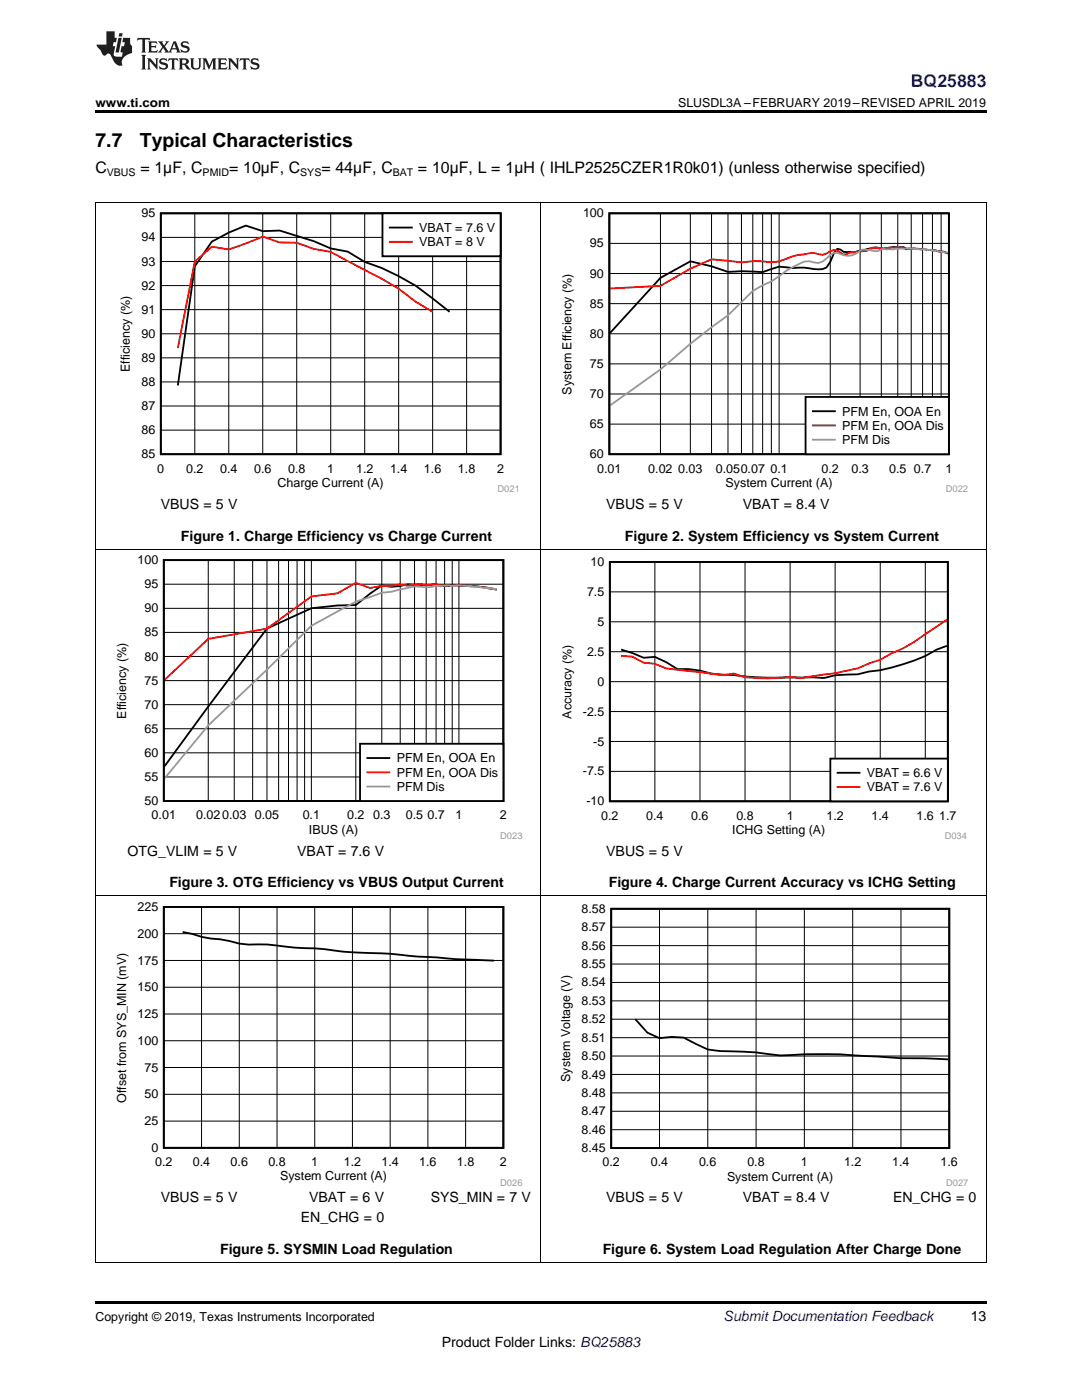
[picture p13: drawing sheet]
<svg xmlns="http://www.w3.org/2000/svg" width="216mm" height="279mm" viewBox="0 0 216 279" stroke-linecap="round" stroke-linejoin="round" font-family="sans-serif">
<defs><g id="words">
<g font-size="3.9">
<text x="19" y="29.3">7.7</text>
<text x="27.9" y="29.3">Typical Characteristics</text>
</g>
<text font-size="3.5" fill="#00f" x="181.8" y="17.3">BQ25883</text>
<g font-size="3.2">
<text x="19" y="34.4">C</text>
<text x="28" y="34.4">= 1µF, C</text>
<text x="45.7" y="34.4">= 10µF, C</text>
<text x="64.1" y="34.4">= 44µF, C</text>
<text x="83.4" y="34.4">= 10µF, L = 1µH ( IHLP2525CZER1R0k01) (unless otherwise specified)</text>
</g>
<g font-size="2.8">
<text x="32.1" y="101.5">VBUS = 5 V</text>
<text x="121" y="101.5">VBUS = 5 V</text>
<text x="148.2" y="101.5">VBAT = 8.4 V</text>
<text x="36.1" y="107.9">Figure 1. Charge Efficiency vs Charge Current</text>
<text x="124.7" y="107.9">Figure 2. System Efficiency vs System Current</text>
<text x="25.5" y="170.7">OTG_VLIM = 5 V</text>
<text x="59.3" y="170.7">VBAT = 7.6 V</text>
<text x="121" y="170.7">VBUS = 5 V</text>
<text x="33.8" y="177.1">Figure 3. OTG Efficiency vs VBUS Output Current</text>
<text x="121.5" y="177.1">Figure 4. Charge Current Accuracy vs ICHG Setting</text>
<text x="32.1" y="240">VBUS = 5 V</text>
<text x="61.7" y="240">VBAT = 6 V</text>
<text x="85.9" y="240">SYS_MIN = 7 V</text>
<text x="121" y="240">VBUS = 5 V</text>
<text x="148.2" y="240">VBAT = 8.4 V</text>
<text x="178.2" y="240">EN_CHG = 0</text>
<text x="60" y="243.9">EN_CHG = 0</text>
<text x="43.9" y="250.3">Figure 5. SYSMIN Load Regulation</text>
<text x="120.3" y="250.3">Figure 6. System Load Regulation After Charge Done</text>
<text x="193.7" y="263.6">13</text>
<text x="88.2" y="268.9">Product Folder Links: BQ25883</text>
</g>
<text font-size="2.8" fill="#0000c8" x="144.4" y="263.6">Submit Documentation Feedback</text>
<g font-size="2.5">
<text x="19" y="21.4">www.ti.com</text>
<text x="135.3" y="21.4">SLUSDL3A –FEBRUARY 2019–REVISED APRIL 2019</text>
<text x="28.2" y="43.4">95</text>
<text x="83.6" y="46.3">VBAT = 7.6 V</text>
<text x="116.3" y="43.4">100</text>
<text x="28.2" y="53">93</text>
<text x="28.2" y="48.2">94</text>
<text x="83.6" y="49.1">VBAT = 8 V</text>
<text x="117.7" y="49.4">95</text>
<text x="28.2" y="57.8">92</text>
<text x="117.7" y="55.4">90</text>
<text x="28.2" y="62.6">91</text>
<text x="117.7" y="61.4">85</text>
<text x="28.2" y="67.4">90</text>
<text x="117.7" y="67.4">80</text>
<text x="25.9" y="74.2" transform="rotate(-90 25.9 74.2)">Efficiency (%)</text>
<text x="28.2" y="77">88</text>
<text x="28.2" y="72.2">89</text>
<text x="117.7" y="73.4">75</text>
<text x="28.2" y="81.8">87</text>
<text x="114" y="78.7" transform="rotate(-90 114 78.7)">System Efficiency (%)</text>
<text x="117.7" y="79.4">70</text>
<text x="168.1" y="82.9">PFM En, OOA En</text>
<text x="28.2" y="86.7">86</text>
<text x="117.7" y="85.5">65</text>
<text x="168.1" y="85.8">PFM En, OOA Dis</text>
<text x="168.1" y="88.6">PFM Dis</text>
<text x="28.2" y="91.5">85</text>
<text x="31.4" y="94.3">0</text>
<text x="37.1" y="94.3">0.2</text>
<text x="43.9" y="94.3">0.4</text>
<text x="50.7" y="94.3">0.6</text>
<text x="57.5" y="94.3">0.8</text>
<text x="65.3" y="94.3">1</text>
<text x="71" y="94.3">1.2</text>
<text x="77.8" y="94.3">1.4</text>
<text x="84.6" y="94.3">1.6</text>
<text x="91.4" y="94.3">1.8</text>
<text x="99.2" y="94.3">2</text>
<text x="117.7" y="91.5">60</text>
<text x="119.2" y="94.3">0.01</text>
<text x="129.4" y="94.3">0.02</text>
<text x="135.3" y="94.3">0.03</text>
<text x="142.8" y="94.3">0.050.07</text>
<text x="153.7" y="94.3">0.1</text>
<text x="163.9" y="94.3">0.2</text>
<text x="169.9" y="94.3">0.3</text>
<text x="177.4" y="94.3">0.5</text>
<text x="182.4" y="94.3">0.7</text>
<text x="188.6" y="94.3">1</text>
<text x="55.4" y="97.2">Charge Current (A)</text>
<text x="144.8" y="97.2">System Current (A)</text>
<text x="27.4" y="112.6">100</text>
<text x="117.8" y="113">10</text>
<text x="28.8" y="117.4">95</text>
<text x="117.1" y="118.9">7.5</text>
<text x="28.8" y="122.2">90</text>
<text x="119.2" y="124.9">5</text>
<text x="28.8" y="131.8">80</text>
<text x="28.8" y="127">85</text>
<text x="117.1" y="130.9">2.5</text>
<text x="28.8" y="136.6">75</text>
<text x="119.2" y="136.8">0</text>
<text x="25.1" y="143.4" transform="rotate(-90 25.1 143.4)">Efficiency (%)</text>
<text x="28.8" y="141.5">70</text>
<text x="114" y="143.4" transform="rotate(-90 114 143.4)">Accuracy (%)</text>
<text x="116.3" y="142.8">-2.5</text>
<text x="28.8" y="146.3">65</text>
<text x="118.4" y="148.8">-5</text>
<text x="28.8" y="155.9">55</text>
<text x="28.8" y="151.1">60</text>
<text x="79.2" y="152.2">PFM En, OOA En</text>
<text x="79.2" y="155">PFM En, OOA Dis</text>
<text x="116.3" y="154.8">-7.5</text>
<text x="173" y="155.1">VBAT = 6.6 V</text>
<text x="28.8" y="160.7">50</text>
<text x="79.2" y="157.9">PFM Dis</text>
<text x="117" y="160.7">-10</text>
<text x="173" y="157.9">VBAT = 7.6 V</text>
<text x="30.3" y="163.5">0.01</text>
<text x="39.1" y="163.5">0.020.03</text>
<text x="50.8" y="163.5">0.05</text>
<text x="60.4" y="163.5">0.1</text>
<text x="61.6" y="166.4">IBUS (A)</text>
<text x="69.3" y="163.5">0.2</text>
<text x="74.4" y="163.5">0.3</text>
<text x="81" y="163.5">0.5</text>
<text x="85.3" y="163.5">0.7</text>
<text x="90.9" y="163.5">1</text>
<text x="99.7" y="163.5">2</text>
<text x="120" y="163.5">0.2</text>
<text x="128.9" y="163.5">0.4</text>
<text x="137.9" y="163.5">0.6</text>
<text x="146.1" y="166.4">ICHG Setting (A)</text>
<text x="146.9" y="163.5">0.8</text>
<text x="157" y="163.5">1</text>
<text x="164.9" y="163.5">1.2</text>
<text x="173.9" y="163.5">1.4</text>
<text x="182.9" y="163.5">1.6 1.7</text>
<text x="27.4" y="181.8">225</text>
<text x="116" y="185.8">8.57</text>
<text x="116" y="182.2">8.58</text>
<text x="27.4" y="187.2">200</text>
<text x="116" y="189.5">8.56</text>
<text x="27.4" y="197.8">150</text>
<text x="27.4" y="192.5">175</text>
<text x="116" y="196.9">8.54</text>
<text x="116" y="193.2">8.55</text>
<text x="27.4" y="203.2">125</text>
<text x="116" y="200.5">8.53</text>
<text x="27.4" y="208.5">100</text>
<text x="116" y="207.9">8.51</text>
<text x="116" y="204.2">8.52</text>
<text x="28.8" y="213.9">75</text>
<text x="113.8" y="215.9" transform="rotate(-90 113.8 215.9)">System Voltage (V)</text>
<text x="116" y="215.2">8.49</text>
<text x="116" y="211.6">8.50</text>
<text x="25.1" y="220.1" transform="rotate(-90 25.1 220.1)">Offset from SYS_MIN (mV)</text>
<text x="28.8" y="219.2">50</text>
<text x="116" y="218.9">8.48</text>
<text x="28.8" y="224.6">25</text>
<text x="116" y="226.3">8.46</text>
<text x="116" y="222.6">8.47</text>
<text x="30.2" y="229.9">0</text>
<text x="31" y="232.7">0.2</text>
<text x="38.5" y="232.7">0.4</text>
<text x="46" y="232.7">0.6</text>
<text x="53.5" y="232.7">0.8</text>
<text x="62.1" y="232.7">1</text>
<text x="68.6" y="232.7">1.2</text>
<text x="76.1" y="232.7">1.4</text>
<text x="83.6" y="232.7">1.6</text>
<text x="91.2" y="232.7">1.8</text>
<text x="99.7" y="232.7">2</text>
<text x="116" y="229.9">8.45</text>
<text x="120.2" y="232.8">0.2</text>
<text x="129.9" y="232.8">0.4</text>
<text x="139.5" y="232.8">0.6</text>
<text x="149.1" y="232.8">0.8</text>
<text x="159.8" y="232.8">1</text>
<text x="168.4" y="232.8">1.2</text>
<text x="178.1" y="232.8">1.4</text>
<text x="187.7" y="232.8">1.6</text>
<text x="55.9" y="235.6">System Current (A)</text>
<text x="145.1" y="235.6">System Current (A)</text>
<text x="19" y="263.6">Copyright © 2019, Texas Instruments Incorporated</text>
</g>
<g font-size="2.1">
<text x="21.3" y="35.1">VBUS</text>
<text x="40.4" y="35.1">PMID</text>
<text x="59.9" y="35.1">SYS</text>
<text x="78.4" y="35.1">BAT</text>
</g>
<g font-size="1.9" fill="#999">
<text x="99.3" y="98.2">D021</text>
<text x="188.7" y="98.2">D022</text>
<text x="99.8" y="167.5">D023</text>
<text x="188.5" y="167.5">D034</text>
<text x="99.8" y="236.7">D026</text>
<text x="188.8" y="236.7">D027</text>
</g>
</g></defs>
<path d="M19 259.7h177.8v.5h-177.8z" fill="#000"/>
<g fill="none" stroke="#000" stroke-width=".2">
<path d="M19.1 109.6v142.5M32.7 116.6h67.7M41.6 111.8v48.1M46.7 111.8v48.1M50.4 111.8v48.1M53.3 111.8v48.1M55.6 111.8v48.1M57.6 111.8v48.1M59.3 111.8v48.1M60.8 111.8v48.1M62.1 111.8v48.1M71 111.8v48.1"/>
<path d="M76.2 111.8v48.1M79.9 111.8v48.1M82.7 111.8v48.1M85 111.8v48.1M87 111.8v48.1M88.7 111.8v48.1M90.2 111.8v48.1M91.6 111.8v48.1M107.9 109.6v142.5M196.8 109.6v142.5M32.7 135.8h67.7M32.7 131h67.7"/>
<path d="M32.7 126.2h67.7M32.7 121.4h67.7M32.7 155.1h67.7M32.7 150.2h67.7M32.7 145.4h67.7M32.7 140.6h67.7M19 178.8h177.8M32.7 197h67.7M32.7 191.7h67.7M32.7 186.3h67.7M40.2 181v48.1M47.7 181v48.1"/>
<path d="M55.3 181v48.1M62.8 181v48.1M70.3 181v48.1M77.9 181v48.1M85.4 181v48.1M92.9 181v48.1M122 199.7h67.4M122 196.1h67.4M122 192.4h67.4M122 188.7h67.4M122 185h67.4M131.6 181.4v47.7"/>
<path d="M141.2 181.4v47.7M150.9 181.4v47.7M160.5 181.4v47.7M170.1 181.4v47.7M179.8 181.4v47.7M32.7 218.4h67.7M32.7 213h67.7M32.7 207.7h67.7M32.7 202.4h67.7M122 218.1h67.4M122 214.4h67.4M122 210.8h67.4"/>
<path d="M122 207.1h67.4M122 203.4h67.4M32.7 223.7h67.7M122 225.5h67.4M122 221.8h67.4M19 252h177.8"/>
</g>
<path d="M32.7 111.8h67.7v48.1h-67.7zM99.1 117.7l-2.3-.5-5.9-.5-3 .3-.9-.5a11.7 11.7 0 0 1-4.3 .2l-1.3-.1-3.2 .5-2-.2-2.4 1.6-2.8 2.3h-3.7l-5.2 .6-8.8 4-11.7 15.6-8.7 11.9M32.7 181h67.7v48.1h-67.7zM36.5 186l1.8 .4 1.9 .6 3.8 .5 3.7 .8 1.9 .2a30.5 30.5 0 0 1 7.6 .4l3.7 .3a45.6 45.6 0 0 1 7.5 .7 169.9 169.9 0 0 1 15.1 1l7.5 .5 7.6 .3" fill="none" stroke="#000" stroke-width=".37"/>
<path d="M122 181.4h67.4v47.7h-67.4zM126.8 203.4l2.4 2.7 2.4 1.1 2.4-.3 2.4 .2 4.8 2.3 2.4 .4a79.1 79.1 0 0 1 12.1 .8 128.3 128.3 0 0 1 19.3 .2 72.1 72.1 0 0 0 9.6 .4l4.6 .2" fill="none" stroke="#000" stroke-width=".36"/>
<path d="M99.1 117.6a35 35 0 0 0-8.2-.7h-3l-.9-.3-2 .1-1.1-.2-2.5 .4-1.5-.3-1.7 .3h-2l-2.4 .4-2.8-1-3.7 2.1-5.2 .6-8.8 6.5-11.7 2-8.7 8.2" fill="none" stroke="#f00" stroke-width=".37"/>
<path d="M99.1 117.6h-.4a51 51 0 0 0-10-.7h-1.7a8.7 8.7 0 0 1-4.3 .1l-4.5 1.1-2 .2-5.2 1.8-8.9 4.8-8.8 8.7-11.7 11.2-8.7 10.5" fill="none" stroke="#999" stroke-width=".37"/>
<path d="M71.8 148.4h28.6v11.5h-28.6z" fill-rule="evenodd" fill="#fff"/>
<path d="M71.8 148.4h28.6v11.5h-28.6zM73.3 151.3h4.4" fill="none" stroke="#000" stroke-width=".37"/>
<path d="M73.3 154.1h4.4" fill="none" stroke="#f00" stroke-width=".37"/>
<path d="M73.3 157h4.4" fill="none" stroke="#999" stroke-width=".37"/>
<path d="M121.7 112.2h67.4v47.7h-67.4zM188.9 128.9l-2 .7a35.7 35.7 0 0 1-13.5 4.4l-2.3 .6-4.5 .2-2.2 .5-2.2-.1h-4.5a60.7 60.7 0 0 1-11.3-.5l-4.5-.3-2.2-.6-2.3-.3h-2.2l-2.3-1.4-2.2-1-2.3 .2-2.2-1-2.3-.7" fill="none" stroke="#000" stroke-width=".36"/>
<g fill="none" stroke="#000" stroke-width=".2">
<path d="M121.7 118.1h67.4M130.7 112.2v47.7M139.7 112.2v47.7M148.7 112.2v47.7M157.7 112.2v47.7M166.6 112.2v47.7M175.6 112.2v47.7M184.6 112.2v47.7M121.7 136h67.4M121.7 130.1h67.4M121.7 124.1h67.4M121.7 153.9h67.4"/>
<path d="M121.7 148h67.4M121.7 142h67.4"/>
</g>
<path d="M188.9 123.7l-6.5 4.4-2.3 1.3-2.2 1-2.3 1.3-2.2 .7-2.3 1a56 56 0 0 1-8.9 1.6l-2.3 .3-2.2-.2a42.1 42.1 0 0 1-9 .1l-2.3-.8-2.2 .4-11.3-1.4-2.2-.9-2.3-.3-2.2-1.1-2.3-.2" fill="none" stroke="#f00" stroke-width=".36"/>
<path d="M165.7 151.4h23.4v8.5h-23.4z" fill-rule="evenodd" fill="#fff"/>
<path d="M165.7 151.4h23.4v8.5h-23.4zM167.1 154.2h4.4" fill="none" stroke="#000" stroke-width=".36"/>
<path d="M167.1 157.1h4.4" fill="none" stroke="#f00" stroke-width=".36"/>
<g fill="none" stroke="#000" stroke-width=".2">
<path d="M19.1 40.4v69.2M32.1 57h67.8M32.1 52.2h67.8M32.1 47.4h67.8M38.9 42.6v48.1M45.6 42.6v48.1M52.4 42.6v48.1M59.2 42.6v48.1M66 42.6v48.1M72.8 42.6v48.1M79.5 42.6v48.1M86.3 42.6v48.1"/>
<path d="M93.1 42.6v48.1M107.9 40.4v69.2M196.8 40.4v69.2M32.1 76.2h67.8M32.1 71.4h67.8M32.1 66.6h67.8M32.1 61.8h67.8M32.1 85.8h67.8M32.1 81h67.8M19 109.6h177.8"/>
</g>
<path d="M32.1 42.6h67.8v48h-67.8zM89.7 62.2l-3.4-2.6a41.9 41.9 0 0 0-13.5-7.3l-3.4-2.1-3.4-.6-3.4-1.5-6.8-2.1-3.4 .1-3.4-1.1-3.4 1.4-3.3 1.8-3.4 5-3.4 23.7" fill="none" stroke="#000" stroke-width=".37"/>
<path d="M86.3 62.2l-3.4-2-3.4-2.6-3.3-2-10.2-5.3-3.4-.6-3.4-1.3h-3.4l-3.4-1.2-6.8 2.6-3.3-.6-3.4 3-3.4 17.3" fill="none" stroke="#f00" stroke-width=".37"/>
<path d="M76.3 42.6h23.6v8.5h-23.6z" fill-rule="evenodd" fill="#fff"/>
<path d="M76.3 42.6h23.6v8.5h-23.6zM77.8 45.4h4.4M121.6 42.6h67.7v48h-67.7zM189.2 50.5l-.9-.3h-.8l-.9-.3-4.3-.3a3.3 3.3 0 0 1-2.3-.3l-.9 .1-.9-.1a5.5 5.5 0 0 1-2.7 .4 1.37 1.37 0 0 0-1.6-.1l-2.3 .4a7.5 7.5 0 0 1-3.3 .3l-.6-.5-.6-.2-.7 1-.7 1.7-.8 1.1a5.3 5.3 0 0 1-3.5 .1l-1-.1a18 18 0 0 1-4.9-.2l-3.3 1.1-4.2-.2-2.7 .2-3.3-1.2-4.2-.9-6 3.3-10 10.9" fill="none" stroke="#000" stroke-width=".37"/>
<path d="M77.8 48.3h4.4M189.2 50.6l-1.7-.5-6.2-.5a.92 .92 0 0 1-1.3-.3l-.6 .1h-1.8l-1 .2-1.5-.1a1.96 1.96 0 0 0-2.1 .5l-2.4 .4h-1.1l-.6 .3-.6 .1-1.2-.8-.7-.1-2.3 1-1.7-.4-1 .1a18 18 0 0 0-5.9 1.6l-1.6 .2-1.7-.3h-2l-2.2 .3-6-.6-4.2 1.8-6 3.4-10 .6" fill="none" stroke="#f00" stroke-width=".37"/>
<g fill="none" stroke="#000" stroke-width=".2">
<path d="M121.6 54.6h67.7M121.6 48.6h67.7M131.8 42.6v48.1M137.8 42.6v48.1M142 42.6v48.1M145.3 42.6v48.1M148 42.6v48.1M150.2 42.6v48.1M152.2 42.6v48.1M153.9 42.6v48.1M155.5 42.6v48.1M165.7 42.6v48.1"/>
<path d="M171.6 42.6v48.1M175.9 42.6v48.1M179.1 42.6v48.1M181.8 42.6v48.1M184.1 42.6v48.1M186.1 42.6v48.1M187.8 42.6v48.1M121.6 78.6h67.7M121.6 72.6h67.7M121.6 66.6h67.7M121.6 60.6h67.7M121.6 84.6h67.7"/>
</g>
<path d="M189.2 50.4l-3.5-.6-.6 .1-.6-.2h-1.1l-3.7-.1-2.8 .2a1.99 1.99 0 0 0-1.8 .3h-.8a3.4 3.4 0 0 0-3.7 .6 3.9 3.9 0 0 1-3.5-.2h-.7l-.7 .4-1.6 1.3-.8 .3-1.9-.4-1 .1a27.1 27.1 0 0 0-6.5 4l-1.7 .7-2 1.2-4.9 4.8-7.5 5.7-6 5.1-10 7.2" fill="none" stroke="#999" stroke-width=".37"/>
<path d="M160.7 79.2h28.6v11.4h-28.6z" fill-rule="evenodd" fill="#fff"/>
<path d="M160.7 79.2h28.6v11.4h-28.6zM162.2 82.1h4.4" fill="none" stroke="#000" stroke-width=".37"/>
<path d="M162.2 84.9h4.4" fill="none" stroke="#f00" stroke-width=".37"/>
<path d="M162.2 87.8h4.4" fill="none" stroke="#999" stroke-width=".37"/>
<path d="M19 40.4h177.8" fill="none" stroke="#000" stroke-width=".2"/>
<path d="M19 22h177.8v.5h-177.8z" fill="#000"/>
<g fill="#231f20">
<path d="M27.5 7.6l-.1 .5 .4-.2h.6v.1v2.1l-.2 .4h1l-.3-.4v-2.1l.1-.1h.5l.5 .2-.2-.5zM29.5 8.3l.2 .3v1.5l-.2 .4h1.8l.2-.6a1.04 1.04 0 0 1-1.3 .2v-.7h.6l.3 .2v-.6l-.3 .2h-.6v-.6l.8-.1 .4 .3-.2-.5zM31.5 8.3l.9 1.1-.9 1.1h.8l-.2-.2 .5-.7 .4 .7-.2 .2h1.5l-.1-.2 .1-.4h.9l.1 .4-.2 .2h1l-.3-.3-.7-1.9h-.5l-.9 2-.8-1 .9-1h-.8l.1 .3-.3 .5-.4-.6 .2-.2zM34.7 8.6l.4 1h-.7zM36.3 8.4a.63 .63 0 0 0-.2 .7 .63 .63 0 0 0 .6 .4l.6 .2 .1 .2a.75 .75 0 0 1-.7 .4 .75 .75 0 0 1-.6-.5l.1 .7 .1-.1a1.11 1.11 0 0 0 1.5-.6 1.13 1.13 0 0 0-1.2-.8l-.1-.4a1.04 1.04 0 0 1 1.2 .2l-.2-.5-.1 .1-.5-.2zM28.2 10.9l.2 .4v2.2l-.2 .4h1l-.3-.4v-2.2l.3-.4zM29.3 11.6l.3 .4v1.5l-.3 .4h.8l-.2-.4v-1.3l1.5 1.7v-1.9l.2-.4h-.7l.2 .4v.9l-1.1-1.3zM32 11.8a.62 .62 0 0 0-.2 .7 .62 .62 0 0 0 .6 .4l.6 .1 .1 .3a.76 .76 0 0 1-.7 .3 .76 .76 0 0 1-.6-.4l.1 .7 .1-.1a1.11 1.11 0 0 0 1.5-.6 1.13 1.13 0 0 0-1.2-.8l-.1-.4a1.04 1.04 0 0 1 1.2 .2l-.2-.6-.1 .1-.5-.1zM33.7 11.6l-.2 .6a.61 .61 0 0 1 .8-.3v1.6l-.2 .4h.9l-.2-.4v-1.6a.63 .63 0 0 1 .8 .3l-.2-.6zM35.6 11.6l.3 .4v1.5l-.3 .4h1l-.2-.2v-.8l.5 .2a.76 .76 0 0 0 1.2 .7l-1-1a.58 .58 0 0 0 .6-.5 .58 .58 0 0 0-.5-.6zM36.4 11.9h.1a.45 .45 0 0 1 .5 .1 .45 .45 0 0 1 .1 .5l-.7 .2zM37.9 11.6l.2 .2a2.17 2.17 0 0 0 .3 1.9 .99 .99 0 0 0 1.6-.6v-1.1l.2-.4h-.7l.2 .2a1.92 1.92 0 0 1-.2 1.8 .6 .6 0 0 1-.9-.5v-1.1l.2-.4zM40.4 11.6l.2 .4v1.5l-.2 .4h.7l-.2-.4v-1.4l.8 1.8 .8-1.8v1.4l-.2 .4h.9l-.2-.4v-1.5l.2-.4h-.8l-.6 1.5-.6-1.5zM43.4 11.6l.2 .4v1.5l-.2 .4h1.8l.2-.6a1.04 1.04 0 0 1-1.3 .1v-.6h.5l.4 .2v-.6l-.4 .2h-.5v-.7h.8l.3 .3-.1-.6zM45.5 11.6l.2 .4v1.5l-.2 .4h.7l-.2-.4v-1.3l1.5 1.7v-1.9l.2-.4h-.7l.2 .4v.9l-1.1-1.3zM47.9 11.6l-.1 .6a.61 .61 0 0 1 .8-.3v1.6l-.3 .4h1l-.3-.4 .1-1.6a.63 .63 0 0 1 .7 .3l-.1-.6zM50.2 11.8a.62 .62 0 0 0-.2 .7 .62 .62 0 0 0 .6 .4l.6 .1 .2 .3a.76 .76 0 0 1-.8 .3 .76 .76 0 0 1-.6-.4l.1 .7 .2-.1a1.11 1.11 0 0 0 1.5-.6 1.13 1.13 0 0 0-1.3-.8l-.1-.4a1.04 1.04 0 0 1 1.2 .2l-.1-.6-.2 .1-.5-.1z"/>
<path d="M21.2 6.3v2.6h-1.9l.1 .4 .7 .9a.91 .91 0 0 0 1 .8 .56 .56 0 0 1 .5-.3 .56 .56 0 0 1 .5 .3l.4 .8a1.53 1.53 0 0 0 1.9 1.2 1.54 1.54 0 0 1 1-2.1l.9-.3v-1.4a1.52 1.52 0 0 1-.3-1.6h-1.4l-.2 .8h.5l-.2 .8h-.4l-.2 1v.2l.4 .1-.2 .8a1.93 1.93 0 0 1-1.6-.3l.3-1.8h-.5l.2-.8h.4l.2-.8h-.4v-1.3zM23.6 7.6l-.6 2.9h.7l.6-2.9zM23.8 6.6l-.1 .7h.6l.2-.7z"/>
</g>
<use href="#words"/>
</svg>
